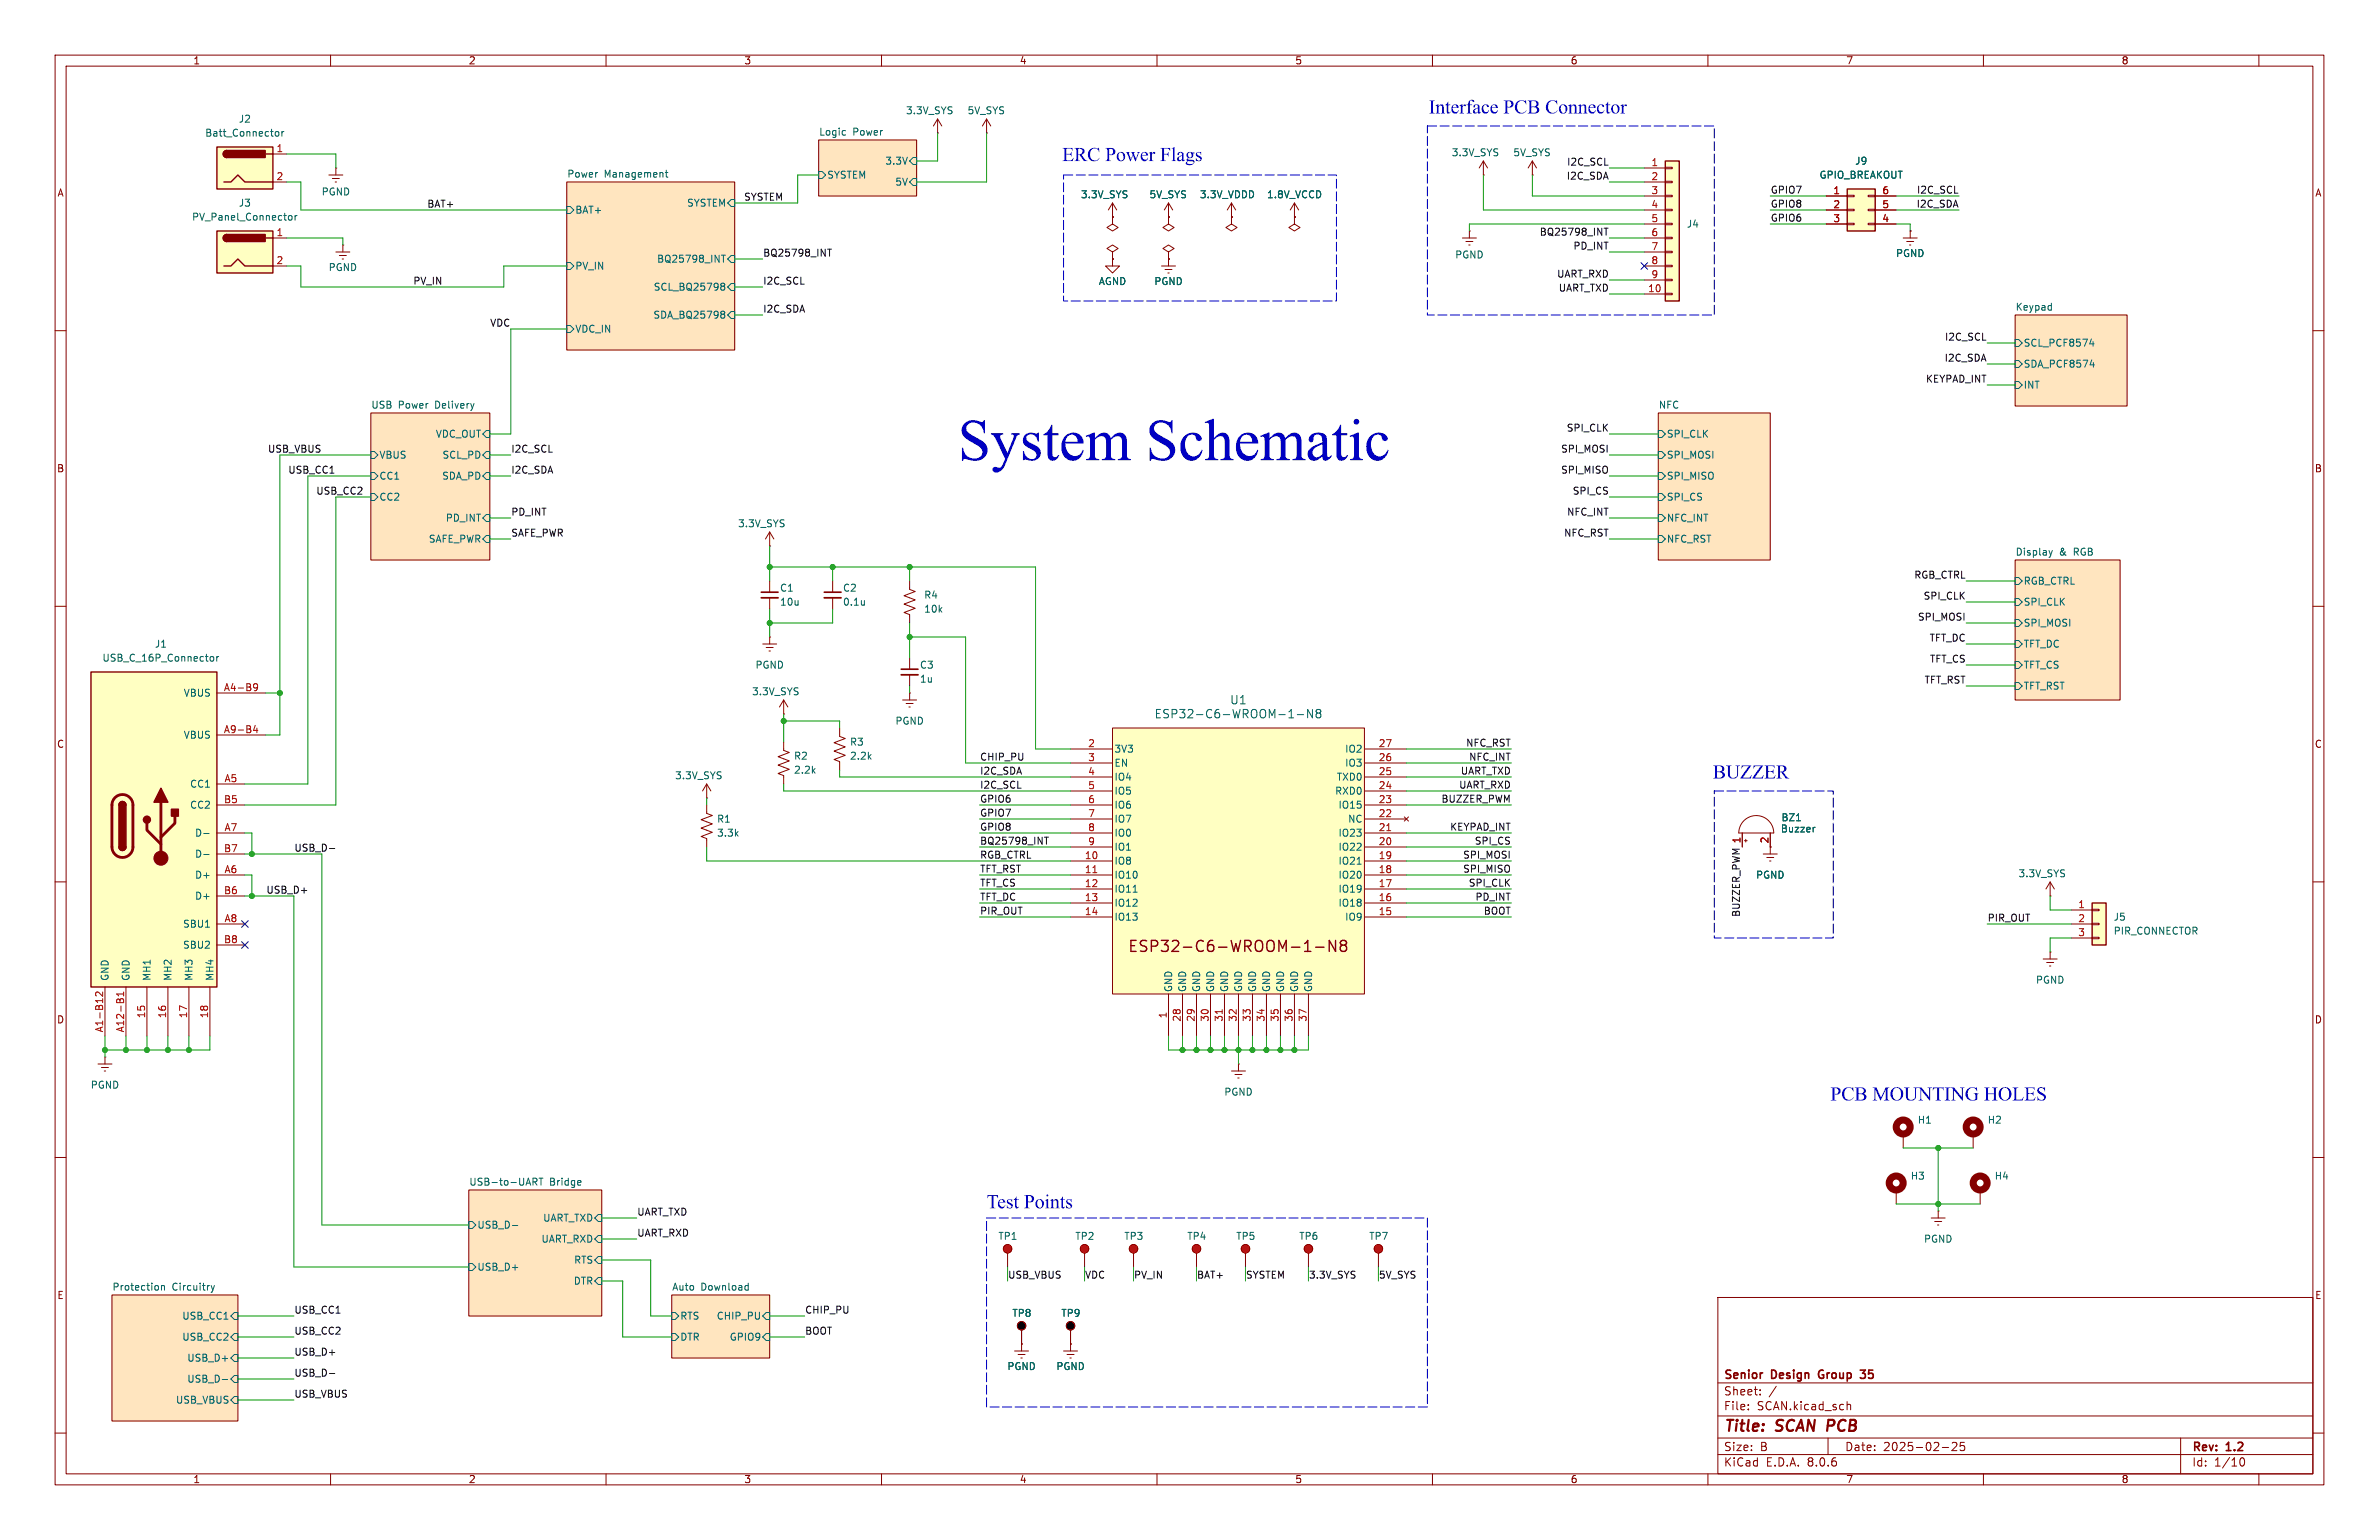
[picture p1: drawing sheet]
<svg xmlns="http://www.w3.org/2000/svg" width="432mm" height="279mm" viewBox="0 0 432 279" stroke-linecap="round" stroke-linejoin="round" font-family="sans-serif">
<defs><g id="words">
<text font-size="10.6" fill="#0000c2" x="173.9" y="86.3">SystemSchematic</text>
<g font-size="3.5" fill="#0000c2">
<text x="259.3" y="21">InterfacePCBConnector</text>
<text x="192.8" y="29.7">ERCPowerFlags</text>
<text x="310.9" y="141.7">BUZZER</text>
<text x="332.2" y="200.1">PCBMOUNTING HOLES</text>
<text x="179.1" y="219.6">TestPoints</text>
</g>
<g font-size="2.8" fill="#840000">
<text x="204.6" y="173.1">ESP32-C6-WROOM-1-N8</text>
<text x="312.8" y="260.3">Title:</text>
<text x="322.5" y="260.3">SCAN PCB</text>
</g>
<g font-size="2.1" fill="#006464">
<text x="209.5" y="130.5">ESP32-C6-WROOM-1-N8</text>
<text x="223.2" y="128">U1</text>
</g>
<g font-size="2.1" fill="#840000">
<text x="312.8" y="250.6">Senior</text>
<text x="321.6" y="250.6">Design</text>
<text x="330.8" y="250.6">Group</text>
<text x="339" y="250.6">35</text>
<text x="312.8" y="256.1">File:</text>
<text x="312.8" y="253.4">Sheet:</text>
<text x="318.9" y="256.1">SCAN.kicad_sch</text>
<text x="312.8" y="263.5">Size:</text>
<text x="319.5" y="263.5">B</text>
<text x="334.8" y="263.5">Date:</text>
<text x="341.8" y="263.5">2025-02-25</text>
<text x="397.8" y="263.7">Rev:</text>
<text x="404.2" y="263.7">1.2</text>
<text x="312.8" y="266.3">KiCad</text>
<text x="320.5" y="266.3">E.D.A.</text>
<text x="328.1" y="266.3">8.0.6</text>
<text x="397.8" y="266.3">Id:</text>
<text x="401.9" y="266.3">1/10</text>
</g>
<g font-size="1.8" fill="#840000">
<text x="35" y="11.9">1</text>
<text x="85" y="11.9">2</text>
<text x="135" y="11.9">3</text>
<text x="185" y="11.9">4</text>
<text x="235" y="11.9">5</text>
<text x="285" y="11.9">6</text>
<text x="335" y="11.9">7</text>
<text x="385" y="11.9">8</text>
<text x="10.3" y="35.9">A</text>
<text x="420.1" y="35.9">A</text>
<text x="10.3" y="85.9">B</text>
<text x="420.1" y="85.9">B</text>
<text x="10.3" y="135.9">C</text>
<text x="420.1" y="135.9">C</text>
<text x="10.3" y="185.9">D</text>
<text x="420.1" y="185.9">D</text>
<text x="10.3" y="235.9">E</text>
<text x="420.1" y="235.9">E</text>
<text x="35" y="269.3">1</text>
<text x="85" y="269.3">2</text>
<text x="135" y="269.3">3</text>
<text x="185" y="269.3">4</text>
<text x="235" y="269.3">5</text>
<text x="285" y="269.3">6</text>
<text x="335" y="269.3">7</text>
<text x="385" y="269.3">8</text>
</g>
<g font-size="1.8" fill="#006464">
<text x="43.3" y="22.5">J2</text>
<text x="164.3" y="20.9">3.3V_SYS</text>
<text x="175.5" y="20.9">5V_SYS</text>
<text x="37.2" y="25">Batt_Connector</text>
<text x="148.6" y="24.7">Logic</text>
<text x="154.8" y="24.7">Power</text>
<text x="263.4" y="28.5">3.3V_SYS</text>
<text x="274.6" y="28.5">5V_SYS</text>
<text x="58.3" y="35.7">PGND</text>
<text x="102.9" y="32.3">Power</text>
<text x="109.7" y="32.3">Management</text>
<text x="150.1" y="32.6">SYSTEM</text>
<text x="160.6" y="30.1">3.3V</text>
<text x="162.4" y="33.9">5V</text>
<text x="330.2" y="32.6">GPIO_BREAKOUT</text>
<text x="336.6" y="30.1">J9</text>
<text x="34.8" y="40.2">PV_Panel_Connector</text>
<text x="43.3" y="37.7">J3</text>
<text x="104.3" y="39">BAT+</text>
<text x="124.6" y="37.7">SYSTEM</text>
<text x="196.1" y="36.2">3.3V_SYS</text>
<text x="208.5" y="36.2">5V_SYS</text>
<text x="217.7" y="36.2">3.3V_VDDD</text>
<text x="229.9" y="36.2">1.8V_VCCD</text>
<text x="306.1" y="41.5">J4</text>
<text x="119.2" y="47.9">BQ25798_INT</text>
<text x="264" y="47.1">PGND</text>
<text x="344" y="46.8">PGND</text>
<text x="59.6" y="49.4">PGND</text>
<text x="104.3" y="49.1">PV_IN</text>
<text x="118.6" y="52.9">SCL_BQ25798</text>
<text x="199.3" y="51.9">AGND</text>
<text x="209.4" y="51.9">PGND</text>
<text x="118.5" y="58">SDA_BQ25798</text>
<text x="365.8" y="56.4">Keypad</text>
<text x="104.3" y="60.6">VDC_IN</text>
<text x="367.2" y="63.1">SCL_PCF8574</text>
<text x="367.2" y="66.9">SDA_PCF8574</text>
<text x="367.2" y="70.7">INT</text>
<text x="67.3" y="74.2">USB</text>
<text x="72.3" y="74.2">Power</text>
<text x="79.1" y="74.2">Delivery</text>
<text x="301" y="74.2">NFC</text>
<text x="68.8" y="83.4">VBUS</text>
<text x="79" y="79.6">VDC_OUT</text>
<text x="80.2" y="83.4">SCL_PD</text>
<text x="302.5" y="79.6">SPI_CLK</text>
<text x="302.5" y="83.4">SPI_MOSI</text>
<text x="68.8" y="87.2">CC1</text>
<text x="80.2" y="87.2">SDA_PD</text>
<text x="302.5" y="87.2">SPI_MISO</text>
<text x="68.8" y="91">CC2</text>
<text x="80.8" y="94.8">PD_INT</text>
<text x="133.9" y="95.9">3.3V_SYS</text>
<text x="302.5" y="91">SPI_CS</text>
<text x="302.5" y="94.8">NFC_INT</text>
<text x="77.7" y="98.7">SAFE_PWR</text>
<text x="302.5" y="98.7">NFC_RST</text>
<text x="365.8" y="100.9">Display</text>
<text x="373.8" y="100.9">&amp;</text>
<text x="376.5" y="100.9">RGB</text>
<text x="141.5" y="107.5">C1</text>
<text x="152.9" y="107.5">C2</text>
<text x="367.2" y="106.3">RGB_CTRL</text>
<text x="141.5" y="110.1">10u</text>
<text x="152.9" y="110.1">0.1u</text>
<text x="167.6" y="108.8">R4</text>
<text x="167.6" y="111.4">10k</text>
<text x="367.2" y="110.1">SPI_CLK</text>
<text x="367.2" y="113.9">SPI_MOSI</text>
<text x="28" y="117.7">J1</text>
<text x="367.2" y="117.7">TFT_DC</text>
<text x="18.5" y="120.2">USB_C_16P_Connector</text>
<text x="137" y="121.5">PGND</text>
<text x="166.9" y="121.5">C3</text>
<text x="166.9" y="124.1">1u</text>
<text x="367.2" y="121.5">TFT_CS</text>
<text x="367.2" y="125.3">TFT_RST</text>
<text x="33.3" y="126.6">VBUS</text>
<text x="136.4" y="126.3">3.3V_SYS</text>
<text x="162.4" y="131.7">PGND</text>
<text x="33.3" y="134.2">VBUS</text>
<text x="154.2" y="135.5">R3</text>
<text x="202.2" y="136.8">3V3</text>
<text x="244" y="136.8">IO2</text>
<text x="34.4" y="143.1">CC1</text>
<text x="122.4" y="141.6">3.3V_SYS</text>
<text x="144" y="138">R2</text>
<text x="144" y="140.6">2.2k</text>
<text x="154.2" y="138">2.2k</text>
<text x="202.2" y="139.3">EN</text>
<text x="202.2" y="141.8">IO4</text>
<text x="242.5" y="141.8">TXD0</text>
<text x="244" y="139.3">IO3</text>
<text x="34.4" y="146.9">CC2</text>
<text x="130.1" y="149.5">R1</text>
<text x="202.2" y="144.4">IO5</text>
<text x="202.2" y="146.9">IO6</text>
<text x="202.2" y="149.5">IO7</text>
<text x="242.2" y="144.4">RXD0</text>
<text x="242.8" y="146.9">IO15</text>
<text x="244.6" y="149.5">NC</text>
<text x="323.3" y="149.2">BZ1</text>
<text x="35.3" y="152">D-</text>
<text x="35.3" y="155.8">D-</text>
<text x="130.1" y="152">3.3k</text>
<text x="202.2" y="152">IO0</text>
<text x="202.2" y="154.5">IO1</text>
<text x="242.8" y="154.5">IO22</text>
<text x="242.8" y="152">IO23</text>
<text x="323.1" y="151.2">Buzzer</text>
<text x="35.3" y="159.6">D+</text>
<text x="202.2" y="157.1">IO8</text>
<text x="202.2" y="159.6">IO10</text>
<text x="242.8" y="159.6">IO20</text>
<text x="242.8" y="157.1">IO21</text>
<text x="318.6" y="159.6">PGND</text>
<text x="366.3" y="159.4">3.3V_SYS</text>
<text x="35.3" y="163.4">D+</text>
<text x="202.2" y="162.2">IO11</text>
<text x="202.2" y="164.7">IO12</text>
<text x="202.2" y="167.2">IO13</text>
<text x="242.8" y="164.7">IO18</text>
<text x="242.8" y="162.2">IO19</text>
<text x="244" y="167.2">IO9</text>
<text x="383.6" y="167.2">J5</text>
<text x="33.1" y="168.5">SBU1</text>
<text x="33.1" y="172.3">SBU2</text>
<text x="383.6" y="169.8">PIR_CONNECTOR</text>
<text x="19.9" y="178.1" transform="rotate(-90 19.9 178.1)">GND</text>
<text x="23.7" y="178.1" transform="rotate(-90 23.7 178.1)">GND</text>
<text x="27.5" y="178.1" transform="rotate(-90 27.5 178.1)">MH1</text>
<text x="31.3" y="178.1" transform="rotate(-90 31.3 178.1)">MH2</text>
<text x="35.2" y="178.1" transform="rotate(-90 35.2 178.1)">MH3</text>
<text x="39" y="178.1" transform="rotate(-90 39 178.1)">MH4</text>
<text x="369.4" y="178.7">PGND</text>
<text x="213" y="180.1" transform="rotate(-90 213 180.1)">GND</text>
<text x="215.5" y="180.1" transform="rotate(-90 215.5 180.1)">GND</text>
<text x="218" y="180.1" transform="rotate(-90 218 180.1)">GND</text>
<text x="220.6" y="180.1" transform="rotate(-90 220.6 180.1)">GND</text>
<text x="223.1" y="180.1" transform="rotate(-90 223.1 180.1)">GND</text>
<text x="225.7" y="180.1" transform="rotate(-90 225.7 180.1)">GND</text>
<text x="228.2" y="180.1" transform="rotate(-90 228.2 180.1)">GND</text>
<text x="230.7" y="180.1" transform="rotate(-90 230.7 180.1)">GND</text>
<text x="233.3" y="180.1" transform="rotate(-90 233.3 180.1)">GND</text>
<text x="235.8" y="180.1" transform="rotate(-90 235.8 180.1)">GND</text>
<text x="238.4" y="180.1" transform="rotate(-90 238.4 180.1)">GND</text>
<text x="16.4" y="197.7">PGND</text>
<text x="222.1" y="199">PGND</text>
<text x="348" y="204.1">H1</text>
<text x="360.7" y="204.1">H2</text>
<text x="85.1" y="215.2">USB-to-UART</text>
<text x="99.7" y="215.2">Bridge</text>
<text x="346.7" y="214.2">H3</text>
<text x="362" y="214.2">H4</text>
<text x="98.5" y="221.8">UART_TXD</text>
<text x="86.6" y="223.1">USB_D-</text>
<text x="98.2" y="225.7">UART_RXD</text>
<text x="181.1" y="225.1">TP1</text>
<text x="195.1" y="225.1">TP2</text>
<text x="204" y="225.1">TP3</text>
<text x="215.4" y="225.1">TP4</text>
<text x="224.3" y="225.1">TP5</text>
<text x="235.7" y="225.1">TP6</text>
<text x="248.4" y="225.1">TP7</text>
<text x="349.1" y="225.7">PGND</text>
<text x="86.6" y="230.7">USB_D+</text>
<text x="104" y="233.3">DTR</text>
<text x="104.1" y="229.5">RTS</text>
<text x="20.3" y="234.2">Protection</text>
<text x="31.2" y="234.2">Circuitry</text>
<text x="33" y="239.6">USB_CC1</text>
<text x="121.9" y="234.2">Auto</text>
<text x="123.4" y="239.6">RTS</text>
<text x="127.2" y="234.2">Download</text>
<text x="130" y="239.6">CHIP_PU</text>
<text x="183.7" y="239.1">TP8</text>
<text x="192.5" y="239.1">TP9</text>
<text x="33" y="243.4">USB_CC2</text>
<text x="123.4" y="243.4">DTR</text>
<text x="132.4" y="243.4">GPIO9</text>
<text x="33.9" y="247.2">USB_D+</text>
<text x="33.9" y="251.1">USB_D-</text>
<text x="182.7" y="248.8">PGND</text>
<text x="191.6" y="248.8">PGND</text>
<text x="31.8" y="254.9">USB_VBUS</text>
</g>
<g font-size="1.8" fill="#a90000">
<text x="50.1" y="27.7">1</text>
<text x="50.1" y="32.8">2</text>
<text x="299.6" y="30.2">1</text>
<text x="299.6" y="32.8">2</text>
<text x="299.6" y="35.3">3</text>
<text x="332.7" y="35.3">1</text>
<text x="341.6" y="35.3">6</text>
<text x="299.6" y="37.8">4</text>
<text x="299.6" y="40.4">5</text>
<text x="332.7" y="37.8">2</text>
<text x="332.7" y="40.4">3</text>
<text x="341.6" y="40.4">4</text>
<text x="341.6" y="37.8">5</text>
<text x="50.1" y="42.9">1</text>
<text x="299.6" y="42.9">6</text>
<text x="299.6" y="45.5">7</text>
<text x="50.1" y="48">2</text>
<text x="299" y="53.1">10</text>
<text x="299.6" y="48">8</text>
<text x="299.6" y="50.5">9</text>
<text x="40.5" y="125.5">A4-B9</text>
<text x="40.5" y="133.1">A9-B4</text>
<text x="197.4" y="135.6">2</text>
<text x="250.1" y="135.6">27</text>
<text x="40.7" y="142">A5</text>
<text x="197.4" y="138.2">3</text>
<text x="197.4" y="140.7">4</text>
<text x="197.4" y="143.3">5</text>
<text x="250.1" y="143.3">24</text>
<text x="250.1" y="140.7">25</text>
<text x="250.1" y="138.2">26</text>
<text x="40.6" y="145.8">B5</text>
<text x="197.4" y="145.8">6</text>
<text x="197.4" y="148.3">7</text>
<text x="250.1" y="148.3">22</text>
<text x="250.1" y="145.8">23</text>
<text x="40.6" y="154.7">B7</text>
<text x="40.7" y="150.9">A7</text>
<text x="196.8" y="156">10</text>
<text x="197.4" y="150.9">8</text>
<text x="197.4" y="153.4">9</text>
<text x="250.1" y="156">19</text>
<text x="250.1" y="153.4">20</text>
<text x="250.1" y="150.9">21</text>
<text x="316" y="153.1" transform="rotate(-90 316 153.1)">1</text>
<text x="321.1" y="153.1" transform="rotate(-90 321.1 153.1)">2</text>
<text x="40.7" y="158.5">A6</text>
<text x="196.8" y="158.5">11</text>
<text x="196.8" y="161">12</text>
<text x="250.1" y="161">17</text>
<text x="250.1" y="158.5">18</text>
<text x="40.6" y="162.3">B6</text>
<text x="40.7" y="167.4">A8</text>
<text x="196.8" y="163.6">13</text>
<text x="196.8" y="166.1">14</text>
<text x="250.1" y="166.1">15</text>
<text x="250.1" y="163.6">16</text>
<text x="377.1" y="164.8">1</text>
<text x="377.1" y="167.4">2</text>
<text x="40.6" y="171.2">B8</text>
<text x="377.1" y="169.9">3</text>
<text x="26.4" y="184.8" transform="rotate(-90 26.4 184.8)">15</text>
<text x="30.2" y="184.8" transform="rotate(-90 30.2 184.8)">16</text>
<text x="34" y="184.8" transform="rotate(-90 34 184.8)">17</text>
<text x="37.8" y="184.8" transform="rotate(-90 37.8 184.8)">18</text>
<text x="211.8" y="184.9" transform="rotate(-90 211.8 184.9)">1</text>
<text x="214.4" y="185.5" transform="rotate(-90 214.4 185.5)">28</text>
<text x="216.9" y="185.5" transform="rotate(-90 216.9 185.5)">29</text>
<text x="219.5" y="185.5" transform="rotate(-90 219.5 185.5)">30</text>
<text x="222" y="185.5" transform="rotate(-90 222 185.5)">31</text>
<text x="224.5" y="185.5" transform="rotate(-90 224.5 185.5)">32</text>
<text x="227.1" y="185.5" transform="rotate(-90 227.1 185.5)">33</text>
<text x="229.6" y="185.5" transform="rotate(-90 229.6 185.5)">34</text>
<text x="232.2" y="185.5" transform="rotate(-90 232.2 185.5)">35</text>
<text x="234.7" y="185.5" transform="rotate(-90 234.7 185.5)">36</text>
<text x="237.2" y="185.5" transform="rotate(-90 237.2 185.5)">37</text>
<text x="18.8" y="187.4" transform="rotate(-90 18.8 187.4)">A1-B12</text>
<text x="22.6" y="187.4" transform="rotate(-90 22.6 187.4)">A12-B1</text>
</g>
<g font-size="1.8" fill="#0f0f0f">
<text x="284.3" y="32.7">I2C_SDA</text>
<text x="284.3" y="30.1">I2C_SCL</text>
<text x="321.3" y="35.2">GPIO7</text>
<text x="347.8" y="35.2">I2C_SCL</text>
<text x="77.5" y="37.8">BAT+</text>
<text x="135" y="36.5">SYSTEM</text>
<text x="321.3" y="40.3">GPIO6</text>
<text x="321.3" y="37.8">GPIO8</text>
<text x="347.8" y="37.8">I2C_SDA</text>
<text x="138.4" y="46.6">BQ25798_INT</text>
<text x="279.4" y="42.8">BQ25798_INT</text>
<text x="285.5" y="45.4">PD_INT</text>
<text x="74.9" y="51.7">PV_IN</text>
<text x="138.4" y="51.7">I2C_SCL</text>
<text x="282.5" y="50.5">UART_RXD</text>
<text x="282.8" y="53">UART_TXD</text>
<text x="88.9" y="59.3">VDC</text>
<text x="138.4" y="56.8">I2C_SDA</text>
<text x="352.9" y="65.7">I2C_SDA</text>
<text x="352.9" y="61.9">I2C_SCL</text>
<text x="349.5" y="69.5">KEYPAD_INT</text>
<text x="48.5" y="82.2">USB_VBUS</text>
<text x="92.7" y="82.2">I2C_SCL</text>
<text x="283.2" y="82.2">SPI_MOSI</text>
<text x="284.3" y="78.4">SPI_CLK</text>
<text x="52.2" y="86">USB_CC1</text>
<text x="57.3" y="89.8">USB_CC2</text>
<text x="92.7" y="86">I2C_SDA</text>
<text x="283.2" y="86">SPI_MISO</text>
<text x="285.4" y="89.8">SPI_CS</text>
<text x="92.7" y="93.6">PD_INT</text>
<text x="284.3" y="93.6">NFC_INT</text>
<text x="92.7" y="97.4">SAFE_PWR</text>
<text x="283.8" y="97.4">NFC_RST</text>
<text x="347.4" y="105.1">RGB_CTRL</text>
<text x="348" y="112.7">SPI_MOSI</text>
<text x="349" y="108.9">SPI_CLK</text>
<text x="350.1" y="116.5">TFT_DC</text>
<text x="349.2" y="124.1">TFT_RST</text>
<text x="350.2" y="120.3">TFT_CS</text>
<text x="266" y="135.5">NFC_RST</text>
<text x="177.8" y="138.1">CHIP_PU</text>
<text x="177.8" y="140.6">I2C_SDA</text>
<text x="177.8" y="143.2">I2C_SCL</text>
<text x="264.7" y="143.2">UART_RXD</text>
<text x="265" y="140.6">UART_TXD</text>
<text x="266.6" y="138.1">NFC_INT</text>
<text x="177.8" y="148.2">GPIO7</text>
<text x="177.8" y="145.7">GPIO6</text>
<text x="261.5" y="145.7">BUZZER_PWM</text>
<text x="53.3" y="154.6">USB_D-</text>
<text x="177.8" y="150.8">GPIO8</text>
<text x="177.8" y="155.9">RGB_CTRL</text>
<text x="177.8" y="153.3">BQ25798_INT</text>
<text x="263.1" y="150.8">KEYPAD_INT</text>
<text x="265.5" y="155.9">SPI_MOSI</text>
<text x="267.6" y="153.3">SPI_CS</text>
<text x="177.8" y="160.9">TFT_CS</text>
<text x="177.8" y="158.4">TFT_RST</text>
<text x="265.5" y="158.4">SPI_MISO</text>
<text x="266.5" y="160.9">SPI_CLK</text>
<text x="48.3" y="162.2">USB_D+</text>
<text x="177.8" y="163.5">TFT_DC</text>
<text x="177.8" y="166">PIR_OUT</text>
<text x="267.7" y="163.5">PD_INT</text>
<text x="269.2" y="166">BOOT</text>
<text x="315.9" y="166.5" transform="rotate(-90 315.9 166.5)">BUZZER_PWM 1</text>
<text x="360.7" y="167.3">PIR_OUT</text>
<text x="115.6" y="220.6">UART_TXD</text>
<text x="115.6" y="224.4">UART_RXD</text>
<text x="182.9" y="232.1">USB_VBUS</text>
<text x="196.8" y="232.1">VDC</text>
<text x="205.7" y="232.1">PV_IN</text>
<text x="217.2" y="232.1">BAT+</text>
<text x="226.1" y="232.1">SYSTEM</text>
<text x="237.5" y="232.1">3.3V_SYS</text>
<text x="250.2" y="232.1">5V_SYS</text>
<text x="53.3" y="238.4">USB_CC1</text>
<text x="146" y="238.4">CHIP_PU</text>
<text x="53.3" y="242.2">USB_CC2</text>
<text x="146" y="242.2">BOOT</text>
<text x="53.3" y="246">USB_D+</text>
<text x="53.3" y="249.8">USB_D-</text>
<text x="53.3" y="253.7">USB_VBUS</text>
</g>
</g></defs>
<g fill="none" stroke="#840000" stroke-width=".18">
<path d="M10 10h411.8v259.4h-411.8zM12 12h407.8v255.4h-407.8zM60 10v2M110 10v2M160 10v2M210 10v2M260 10v2M310 10v2M360 10v2M410 10v2M102.9 33h30.4v30.5h-30.4zM148.6 25.4h17.8v10.2h-17.8z"/>
<path d="M201.9 39.4v1.2l1 .7-1 .6-1-.6 1-.7M201.9 39.4h.1M223.5 39.4v1.2l1 .7-1 .6-1-.6 1-.7M223.5 39.4h.1M223.5 36.8l-.7 1.3M223.5 36.8v2.6M223.5 36.8l.8 1.3M234.9 39.4v1.2l1.1 .7-1.1 .6-1-.6 1-.7M234.9 39.4h.1M234.9 36.8l-.7 1.3M234.9 36.8v2.6M234.9 36.8l.8 1.3"/>
<path d="M10 60h2M365.8 57.2h20.3v16.5h-20.3zM419.8 60h2M67.3 74.9h21.6v26.7h-21.6zM301 74.9h20.3v26.7h-20.3zM10 110h2M138.4 116.8h2.6M139.1 117.5h1.2M139.6 118.1h.2M139.7 115.6h.1M139.7 105.4v2M139.7 108.5v2"/>
<path d="M139.7 115.6v1.2M151.1 105.4v2M151.1 108.5v2M365.8 101.6h19v25.4h-19zM419.8 110h2M163.8 127h2.6M164.5 127.6h1.2M165 128.3h.2M165.1 125.7h.1M165.1 125.7v1.3M10 160h2M419.8 160h2"/>
<path d="M10 210h2M85.1 215.9h24.1v22.9h-24.1zM345.4 205.7v2.6M358.1 205.7v2.6M359.4 215.9v2.5M419.8 210h2M20.3 235h22.9v22.8h-22.9zM121.9 235h17.8v11.4h-17.8zM311.8 235.4h108v32h-108zM10 260h2M311.8 256.9h108M311.8 250.9h108"/>
<path d="M317.3 255.6v.2M317.3 254.9v.1M319.5 252.9v.2M319.5 252.2v.1M322.4 251.5l-1.3 1.9M335.3 254.3v1.5M335.3 254.9l.2-.1 .3 .1 .1 .9M419.8 260h2M60 267.4v2M110 267.4v2M160 267.4v2M210 267.4v2"/>
<path d="M260 267.4v2M310 267.4v2M311.8 263.9h108M311.8 260.9h108M331.8 260.9v3M352.5 262.6h1.2M354.3 261.8l.6-.1 .2 .1 .1 .3-.9 1.1h.9M356.5 261.7h-.7v.7l.2-.1h.5l.1 .2-.1 .5-.2 .2-.5-.2M360 267.4v2M395.8 260.9v6.5M406.5 265.1l.2-.5 .2-.1a.8 .8 0 0 1 .5 .7 .8 .8 0 0 1-.5 .8l-.2-.2-.2-.4M410 267.4v2"/>
</g>
<path d="M138.2 107.4h3M149.6 107.4h3.1M330.2 248.8l-.1 .4 .1 .7M337.6 248.6h1l-.5 .5 .3 .1M337.7 250h.7" fill="none" stroke="#840000" stroke-width=".3"/>
<g fill="#ffe5bf" stroke="#ffe5bf" stroke-width=".18">
<path d="M67.3 74.9h21.6v26.7h-21.6z"/>
<path d="M365.8 101.6h19v25.4h-19z"/>
<path d="M365.8 57.2h20.3v16.5h-20.3z"/>
<path d="M85.1 215.9h24.1v22.9h-24.1z"/>
<path d="M148.6 25.4h17.8v10.2h-17.8z"/>
<path d="M102.9 33h30.4v30.5h-30.4z"/>
<path d="M20.3 235h22.9v22.8h-22.9z"/>
<path d="M121.9 235h17.8v11.4h-17.8z"/>
<path d="M301 74.9h20.3v26.7h-20.3z"/>
</g>
<g fill="none" stroke="#006464" stroke-width=".18">
<path d="M102.9 37.5h.6l.6 .6-.6 .6h-.6zM120.7 31.3h.5M120.9 30.9v1.1l.3 .1M132.7 36.2h.6v1.3h-.6l-.6-.7zM148.6 31.1h.6l.7 .7-.7 .6h-.6zM153.3 23.7h.2M153.5 24.5h-.2M165.7 28.6h.7v1.2h-.7l-.6-.6zM165.7 32.4h.7v1.3h-.7l-.6-.7zM102.9 59.1h.6l.6 .6-.6 .6h-.6zM102.9 47.6h.6l.6 .7-.6 .6h-.6zM130.9 46.3h.8"/>
<path d="M130.9 51.9h.2M130.9 51.4h.4l.2 .1v.2l-.2 .2M131.1 56.5h.2l.2 .2-.2 .3M131.1 51.9h.2M131.1 51.9l-.2 .1M131.1 57h.2M131.3 46.3v1.3M131.3 51.9l.2 .3v.3l-.2 .1h-.4M131.3 57l.2 .2v.3l-.1 .2h-.3M132.7 46.4h.6v1.2h-.6l-.6-.6zM132.7 51.4h.6v1.3h-.6l-.6-.6zM132.7 56.5h.6v1.3h-.6l-.6-.6z"/>
<path d="M372.2 55.4l.1 .1M372.3 55v1.3M372.3 56.2l-.1 .1M87.6 78.7l.7-.6h.6v1.3h-.6zM301 78.1h.6l.7 .6-.7 .7h-.6zM365.8 65.4h.6l.6 .6-.6 .7h-.6zM365.8 61.6h.6l.6 .6-.6 .7h-.6zM365.8 69.2h.6l.6 .7-.6 .6h-.6zM379.3 62.4h.8M379.4 66.2h.7M379.9 62v.8M380 65.8v.8"/>
<path d="M67.3 85.7h.6l.7 .7-.7 .6h-.6zM67.3 89.5h.6l.7 .7-.7 .6h-.6zM67.3 81.9h.6l.7 .7-.7 .6h-.6zM87.6 86.4l.7-.7h.6v1.3h-.6zM87.6 97.8l.7-.6h.6v1.2h-.6zM88.3 93.3h.6v1.3h-.6l-.7-.6zM88.3 81.9h.6v1.3h-.6l-.7-.6zM301 81.9h.6l.7 .7-.7 .6h-.6zM301 85.7h.6l.7 .7-.7 .6h-.6zM301 89.5h.6l.7 .7-.7 .6h-.6zM301 93.3h.6l.7 .7-.7 .6h-.6zM301 97.2h.6l.7 .6-.7 .6h-.6z"/>
<path d="M371.9 99.9l.3 .8M372.5 99.9l-.3 .8M156.9 109v.8M156.9 109.7h-.1M365.8 104.8h.6l.6 .6-.6 .6h-.6zM365.8 108.6h.6l.6 .6-.6 .7h-.6zM365.8 116.2h.6l.6 .6-.6 .7h-.6zM365.8 112.4h.6l.6 .6-.6 .7h-.6zM372.2 100.7l-.1 .3M365.8 120h.6l.6 .7-.6 .6h-.6zM365.8 123.8h.6l.6 .7-.6 .6h-.6zM96.7 213.8h.5l.3 .2-.2 .4h-.6"/>
<path d="M97 214.4l.5 .6M97.8 213.8h.8M98.2 213.8v1.2M105.4 214.2v.3l-.6 .1M29.3 233.2v.9M29.3 233.3l.2-.1 .3 .1 .1 .8M38.3 233.2l.3 .9M38.6 234.1l-.3 .4M38.9 233.2l-.3 .9M42.5 238.1h.7v1.3h-.7l-.6-.6zM85.1 229.2h.6l.7 .7-.7 .6h-.6zM85.1 221.6h.6l.7 .7-.7 .6h-.6z"/>
<path d="M93 222.3h1M107.9 221l.7-.7h.6v1.3h-.6zM107.9 232.4l.7-.6h.6v1.2h-.6zM108.6 224.2h.6v1.2h-.6l-.7-.6zM108.6 228h.6v1.2h-.6l-.7-.6zM121.9 238.1h.7l.6 .7-.6 .6h-.7zM135.4 233.2l.4 .1M135.8 232.8v1.3M135.8 234l-.4 .1M139.1 238.1h.6v1.3h-.6l-.7-.6zM40.3 250.3h1M42.5 241.9h.7v1.3h-.7l-.6-.6z"/>
<path d="M42.5 245.7h.7v1.3h-.7l-.6-.6zM42.5 249.6h.7v1.2h-.7l-.6-.6zM42.5 253.4h.7v1.2h-.7l-.6-.6zM121.9 241.9h.7l.6 .7-.6 .6h-.7zM139.1 241.9h.6v1.3h-.6l-.7-.6z"/>
</g>
<g fill="none" stroke="#840000" stroke-width="1.3">
<circle cx="345.4" cy="204.5" r="1.27"/>
<circle cx="358.1" cy="204.5" r="1.27"/>
<circle cx="359.4" cy="214.6" r="1.27"/>
</g>
<path d="M138.2 108.5h3M149.6 108.5h3.1" fill="none" stroke="#840000" stroke-width=".33"/>
<path d="M16.5 121.9h22.9v57.2h-22.9z" fill="#ffffc2"/>
<path d="M16.5 121.9h22.9v57.2h-22.9zM21.6 153.7a.64 .64 0 0 0 .6 .6 .64 .64 0 0 0 .7-.6M21.6 146.1a.64 .64 0 0 1 .6-.7 .64 .64 0 0 1 .7 .7" fill="none" stroke="#840000" stroke-width=".25"/>
<path d="M20.9 144.7a1.9 1.9 0 0 1 2-.4 1.9 1.9 0 0 1 1.2 1.8v7.6a1.91 1.91 0 0 1-1.9 1.9 1.91 1.91 0 0 1-1.9-1.9v-7.8l.2-.6zM26.7 149.4v1.2l2.5 2.6M29.2 145.5v10.2M31.7 148.1v1.3l-2.5 2.5" fill="none" stroke="#840000" stroke-width=".51"/>
<g fill="#840000" stroke="#840000" stroke-width=".25">
<path d="M21.6 153.7h1.3a.64 .64 0 0 1-.7 .6 .64 .64 0 0 1-.6-.6z"/>
<path d="M21.6 146.1h1.3v7.6h-1.3z"/>
<path d="M21.8 145.6a.64 .64 0 0 1 .7-.1 .64 .64 0 0 1 .4 .6h-1.3z"/>
<path d="M29.2 143l1.3 2.5h-2.6z"/>
<path d="M31.1 146.8h1.3v1.3h-1.3z"/>
<circle cx="26.7" cy="148.7" r=".63"/>
</g>
<circle cx="29.2" cy="155.7" r="1.27" fill="#840000" stroke="#840000" stroke-width=".18"/>
<g fill="none" stroke="#840000" stroke-width=".18">
<path d="M39.4 125.7h8.9M39.4 133.4h8.9M39.4 142.2h5M39.4 158.8h5M39.4 151.1h5M39.4 146.1h5M39.4 154.9h5M19 179.1v8.9M22.9 179.1v8.9M26.7 179.1v8.9M30.5 179.1v8.9M34.3 179.1v8.9"/>
<path d="M38.1 179.1v8.9M39.4 167.6h5M39.4 162.6h5M39.4 171.5h5"/>
</g>
<path d="M46.3 131.6l-.3 .9h.8M46.6 132.1v.8M46.7 124.6l-.2 .2h-.2l-.3-.2v-.3l.3-.3 .3 .1 .1 .2a.84 .84 0 0 1-.3 1h-.3M18.6 180v.8l-.9-.8-.3 .2 .1 .5M22.4 180v.7M21.9 181.2h.4M22.4 180.3h-1.2l.3 .4" fill="none" stroke="#a90000" stroke-width=".18"/>
<path d="M38.3 119.2l.3-.1 .2 .3-.1 .4-.1 .2-.3-.1M39.3 119.1v.9M39.7 119.1l-.4 .3M37 151.2h1M37 155h1" fill="none" stroke="#006464" stroke-width=".18"/>
<path d="M379.7 163.8h2.6v7.7h-2.6z" fill="#ffffc2"/>
<path d="M375.9 165.1h3.8M375.9 167.6h3.8M375.9 170.2h3.8M379.7 170.1h1.3v.2h-1.3zM379.7 167.5h1.3v.3h-1.3zM379.7 165h1.3v.2h-1.3zM351.8 219.7h.1M351.8 219.7v1.3M350.5 221h2.6M351.2 221.6h1.2M351.7 222.3h.2" fill="none" stroke="#840000" stroke-width=".18"/>
<path d="M379.7 163.8h2.6v7.7h-2.6z" fill="none" stroke="#840000" stroke-width=".25"/>
<path d="M335.3 34.3h5.1v7.6h-5.1z" fill="#ffffc2"/>
<path d="M331.5 35.6h3.8M331.5 38.1h3.8M335.3 38h1.2v.2h-1.2zM335.3 35.4h1.2v.3h-1.2zM339.1 38h1.3v.2h-1.3zM339.1 35.4h1.3v.3h-1.3zM340.4 35.6h3.8M340.4 38.1h3.8M331.5 40.6h3.8M335.3 40.5h1.2v.3h-1.2zM339.1 40.5h1.3v.3h-1.3zM340.4 40.6h3.8" fill="none" stroke="#840000" stroke-width=".18"/>
<path d="M335.3 34.3h5.1v7.6h-5.1z" fill="none" stroke="#840000" stroke-width=".25"/>
<path d="M201.9 132.1h45.7v48.2h-45.7z" fill="#ffffc2"/>
<g fill="none" stroke="#840000" stroke-width=".18">
<path d="M59.7 31.8h2.5M60.3 32.4h1.3M60.8 33h.3M61 30.5h.1M61 30.5v1.3M170.2 24.1h.1M170.2 21.6l-.8 1.3M170.2 21.6v2.5M170.2 21.6l.7 1.3M179.1 24.1h.1M179.1 21.6l-.8 1.3M179.1 21.6v2.5"/>
<path d="M179.1 21.6l.7 1.3M212.1 39.4h.1M212.1 39.4v1.2l1 .7-1 .6-1-.6 1-.7M212.1 36.8v2.6M212.1 36.8l-.8 1.3M212.1 36.8l.8 1.3M269.2 31.8h.1M269.2 29.2l-.7 1.3M269.2 29.2v2.6M269.2 29.2l.8 1.3M278.1 31.8h.1M278.1 29.2l-.7 1.3"/>
<path d="M278.1 29.2v2.6M278.1 29.2l.8 1.3M210.8 48.3h2.6M211.5 48.9h1.2M212 49.5h.2M212.1 47h.1M212.1 45.7l1-.6-1-.6-1 .6 1 .6v1.3M212.1 47v1.3M345.4 43.2h2.6M346.1 43.8h1.2M346.6 44.5h.2M346.7 41.9h.1"/>
<path d="M346.7 41.9v1.3M194.3 135.9h7.6M194.3 138.4h7.6M201.9 132.1h45.7v48.2h-45.7zM247.6 135.9h7.7M247.6 138.4h7.7M128.3 146.1v1.5l1 .4-2 .7 2 .8-2 .7 2 .8-2 .8 1 .3v1.6M128.3 144.8h.1M128.3 142.2v2.6M128.3 142.2l-.8 1.3M128.3 142.2l.7 1.3M194.3 156.2h7.6"/>
<path d="M194.3 158.8h7.6M194.3 153.7h7.6M194.3 151.1h7.6M194.3 148.6h7.6M194.3 146.1h7.6M194.3 143.5h7.6M194.3 141h7.6M247.6 156.2h7.7M247.6 158.8h7.7M247.6 153.7h7.7M247.6 151.1h7.7M247.6 148.6h7.7"/>
<path d="M247.6 146.1h7.7M247.6 143.5h7.7M247.6 141h7.7M254.9 148.2l.8 .8M255.7 148.2l-.8 .8M316.2 151.1v2.6M316.5 148.9a3.2 3.2 0 0 1 3.5-.7 3.2 3.2 0 0 1 1.9 2.9h-6.3a3.2 3.2 0 0 1 .9-2.2zM316.6 152.5h.5M316.9 152.3v.5M320 154.9h2.6M320.7 155.6h1.2M321.2 156.2h.2"/>
<path d="M321.3 151.1v3.8M194.3 161.3h7.6M194.3 163.8h7.6M194.3 166.4h7.6M247.6 161.3h7.7M247.6 163.8h7.7M247.6 166.4h7.7M212.1 180.3v7.7M214.6 180.3v7.7M217.2 180.3v7.7M219.7 180.3v7.7M222.2 180.3v7.7"/>
<path d="M223.5 194.3h2.6M224.2 194.9h1.2M224.7 195.6h.2M224.8 193h.1M224.8 180.3v7.7M224.8 193v1.3M227.3 180.3v7.7M229.9 180.3v7.7M232.4 180.3v7.7M234.9 180.3v7.7M237.5 180.3v7.7M344.2 215.9v2.5"/>
<path d="M182.9 227.3v2.6M196.8 227.3v2.6M205.7 227.3v2.6M217.2 227.3v2.6M226.1 227.3v2.6M237.5 227.3v2.6M250.2 227.3v2.6M184.1 245.1h2.6M184.8 245.7h1.3M185.3 246.4h.2M185.4 243.8h.1M185.4 241.3v3.8"/>
<path d="M193 245.1h2.6M193.7 245.7h1.2M194.2 246.4h.2M194.3 243.8h.1M194.3 241.3v3.8"/>
<circle cx="182.9" cy="226.6" r=".76"/>
<circle cx="196.8" cy="226.6" r=".76"/>
<circle cx="205.7" cy="226.6" r=".76"/>
<circle cx="217.2" cy="226.6" r=".76"/>
<circle cx="226.1" cy="226.6" r=".76"/>
<circle cx="237.5" cy="226.6" r=".76"/>
<circle cx="250.2" cy="226.6" r=".76"/>
<circle cx="185.4" cy="240.5" r=".76"/>
<circle cx="194.3" cy="240.5" r=".76"/>
</g>
<path d="M236.8 172.6h1.1M238.8 171.9h1.5M242.4 170.6v2l-1.1-2v2M243.6 171.5l-.3 .4 .1 .5 .2 .2h.4l.4-.4v-.3l-.4-.4M243.6 171.5l-.1-.1a.41 .41 0 0 1-.2-.5 .41 .41 0 0 1 .3-.3l.6 .1a.41 .41 0 0 1 .2 .5 .41 .41 0 0 1-.4 .3M243.6 171.5h.4" fill="none" stroke="#840000" stroke-width=".25"/>
<path d="M198.4 158.3h.7M251.7 150.7h.7M221.8 183.2v.7" fill="none" stroke="#a90000" stroke-width=".18"/>
<path d="M233.9 130.2h.9M235.5 129.7h1.1M238.2 128.7v1.5l-.9-1.5v1.5M239.2 129.4l-.3 .3v.4l.3 .1h.4l.1-.3v-.4l-.3-.1M239.2 129.4l-.3-.3 .3-.4h.2l.3 .3-.3 .4M239.2 129.4h.2M246.3 156.8h.8M326.1 148.9h.7M329.5 150.1l-.3 .1M205.7 161.9h.7" fill="none" stroke="#006464" stroke-width=".18"/>
<g fill="#f00" stroke="#f00" stroke-width=".18">
<circle cx="182.9" cy="226.6" r=".76"/>
<circle cx="226.1" cy="226.6" r=".76"/>
<circle cx="250.2" cy="226.6" r=".76"/>
<circle cx="217.2" cy="226.6" r=".76"/>
<circle cx="237.5" cy="226.6" r=".76"/>
<circle cx="196.8" cy="226.6" r=".76"/>
<circle cx="205.7" cy="226.6" r=".76"/>
</g>
<g fill="#000" stroke="#000" stroke-width=".18">
<circle cx="185.4" cy="240.5" r=".76"/>
<circle cx="194.3" cy="240.5" r=".76"/>
</g>
<circle cx="344.2" cy="214.6" r="1.27" fill="none" stroke="#840000" stroke-width="1.3"/>
<path d="M302.3 29.2h2.5v25.4h-2.5z" fill="#ffffc2"/>
<g fill="none" stroke="#840000" stroke-width=".18">
<path d="M201.9 39.4h.1M201.9 36.8l-.7 1.3M201.9 36.8v2.6M201.9 36.8l.8 1.3M298.4 30.5h3.9M298.4 33h3.9M298.4 35.6h3.9M298.4 38.1h3.9M302.3 38h1.2v.2h-1.2zM302.3 35.4h1.2v.3h-1.2zM302.3 32.9h1.2v.2h-1.2zM302.3 30.4h1.2v.2h-1.2z"/>
<path d="M298.4 53.3h3.9M298.4 40.6h3.9M298.4 43.2h3.9M298.4 45.7h3.9M298.4 48.3h3.9M298.4 50.8h3.9M302.3 53.2h1.2v.3h-1.2zM302.3 50.7h1.2v.2h-1.2zM302.3 48.1h1.2v.3h-1.2zM302.3 45.6h1.2v.2h-1.2zM302.3 43.1h1.2v.2h-1.2zM302.3 40.5h1.2v.3h-1.2z"/>
<path d="M139.7 99.1h.1M139.7 96.5l-.8 1.3M139.7 96.5v2.6M139.7 96.5l.8 1.3M142.2 134.6v1.5l1.1 .4-2.1 .8 2.1 .7-2.1 .8 2.1 .8-2.1 .7 1 .4v1.5M142.2 129.5h.1M142.2 127v2.5M142.2 127l-.7 1.3M142.2 127l.8 1.3M152.4 132.1v1.5l1 .4-2 .7 2 .8-2 .8 2 .7-2 .8 1 .4v1.5"/>
</g>
<path d="M302.3 29.2h2.5v25.4h-2.5z" fill="none" stroke="#840000" stroke-width=".25"/>
<path d="M39.4 41.9h10.1v7.6h-10.1z" fill="#ffffc2"/>
<path d="M39.4 41.9h10.1v7.6h-10.1zM40.6 48.3h1.3l1.3-1.3 1.2 1.3h5.1M41.1 42.5a.64 .64 0 0 0-.6 .7 .64 .64 0 0 0 .6 .6M48.3 43.2h1.2" fill="none" stroke="#840000" stroke-width=".25"/>
<g fill="#840000" stroke="#840000" stroke-width=".25">
<path d="M40.7 42.7l.4-.2v1.3a.63 .63 0 0 1-.5-.4 .63 .63 0 0 1 .1-.7z"/>
<path d="M41.1 42.5h7v1.3h-7z"/>
</g>
<path d="M49.5 43.2h2.6M49.5 48.3h2.6M265.4 43.2h2.6M266.1 43.8h1.2M266.6 44.5h.2M266.7 41.9h.1M266.7 41.9v1.3" fill="none" stroke="#840000" stroke-width=".18"/>
<path d="M52.3 39.3l.3-.2 .3 .1 .1 .1-.1 .6h-.3l-.3-.2M53.6 39.1v.8M53.9 39.1l-.3 .2" fill="none" stroke="#006464" stroke-width=".18"/>
<path d="M39.4 26.7h10.1v7.6h-10.1z" fill="#ffffc2"/>
<path d="M39.4 26.7h10.1v7.6h-10.1zM40.6 33h1.3l1.3-1.2 1.2 1.2h5.1M41.1 27.3a.64 .64 0 0 0-.6 .6 .64 .64 0 0 0 .6 .7M48.3 27.9h1.2" fill="none" stroke="#840000" stroke-width=".25"/>
<g fill="#840000" stroke="#840000" stroke-width=".25">
<path d="M40.7 27.5l.4-.2v1.3a.63 .63 0 0 1-.5-.4 .63 .63 0 0 1 .1-.7z"/>
<path d="M41.1 27.3h7v1.3h-7z"/>
</g>
<g fill="none" stroke="#840000" stroke-width=".18">
<path d="M49.5 27.9h2.6M49.5 33h2.6M201.9 39.4h.1M212.1 39.4h.1M223.5 39.4h.1M234.9 39.4h.1M331.5 35.6h3.8M331.5 38.1h3.8M340.4 35.6h3.8M340.4 38.1h3.8M61 45.7h2.5M61.6 46.4h1.3"/>
<path d="M62.1 47h.3M62.2 44.5h.1M62.2 44.5v1.2M201.9 47v1.3h1.3l-1.3 1.2-1.2-1.2h1.2M201.9 47h.1M201.9 45.7l1-.6-1-.6-1 .6 1 .6v1.3M212.1 47h.1M331.5 40.6h3.8M340.4 40.6h3.8M346.7 41.9h.1M165.1 105.4v1.5l1 .4-2 .8 2 .7-2 .8 2 .8-2 .7 1 .4v1.5M165.1 119.4v2"/>
<path d="M165.1 122.4v2.1M316.2 151.1v2.6M321.3 151.1v2.6M370.8 174h2.6M371.5 174.6h1.2M372 175.3h.2M372.1 162.6h.1M372.1 172.7h.1M372.1 160l-.8 1.3M372.1 160v2.6M372.1 172.7v1.3M372.1 160l.8 1.3"/>
<path d="M17.8 193h2.5M18.4 193.7h1.3M18.9 194.3h.3M19 191.8h.1M19 191.8v1.2M185.4 243.8h.1M185.4 241.3v2.5M194.3 243.8h.1M194.3 241.3v2.5"/>
</g>
<path d="M50 24l.4-.1 .2 .2-.1 .5-.3 .1-.2-.1M51.2 23.9v.8M51.5 23.9l-.3 .2M326.1 148.9h.7M329.5 150.1l-.3 .1" fill="none" stroke="#006464" stroke-width=".18"/>
<path d="M163.6 122.4h3" fill="none" stroke="#840000" stroke-width=".33"/>
<path d="M163.6 121.4h3" fill="none" stroke="#840000" stroke-width=".3"/>
<path d="M150.2 45.2h.7M150.6 45.2v1.3M291.2 41.4h.7M291.5 41.4v1.3M59.8 153.9h1M189.6 151.9h.7M189.9 151.9v1.3M59.8 249.2h1" fill="none" stroke="#0f0f0f" stroke-width=".18"/>
<path d="M193 31.8h49.6v22.8h-49.6zM259.1 22.9h52v34.3h-52zM311.1 143.5h21.6v26.7h-21.6zM179.1 221h80v34.3h-80z" fill="none" stroke="#0000c2" stroke-width=".18" stroke-dasharray="1.7 .6"/>
<g fill="none" stroke="#009600" stroke-width=".18">
<path d="M52.1 33h2.5v5.1h48.3M52.1 27.9h8.9v2.6M148.6 31.8h-3.8v5h-11.5M170.2 24.1v5.1h-3.8M179.1 24.1v8.9h-12.7M269.2 31.8v6.3h29.2M278.1 31.8v3.8h20.3M292.1 33h6.3M292.1 30.5h6.3M321.3 35.6h10.2M321.3 38.1h10.2M344.2 35.6h11.4"/>
<path d="M344.2 38.1h11.4M52.1 48.3h2.5v3.8h36.8v-3.8h11.5M52.1 43.2h10.1v1.3M102.9 59.7h-10.2v19h-3.8M133.3 52.1h5.1M133.3 57.2h5.1M133.3 47h5.1M292.1 45.7h6.3M292.1 43.2h6.3M292.1 53.3h6.3M292.1 50.8h6.3M298.4 40.6h-31.7v1.3"/>
<path d="M321.3 40.6h10.2M344.2 40.6h2.5v1.3M292.1 78.7h8.9M360.7 62.2h5.1M360.7 66h5.1M360.7 69.9h5.1M67.3 90.2h-6.3v55.9h-16.6M67.3 86.4h-11.4v55.8h-11.5M67.3 82.6h-16.5v50.8h-2.5M88.9 97.8h3.8M88.9 86.4h3.8M88.9 82.6h3.8"/>
<path d="M88.9 94h3.8M139.7 99.1v6.3M292.1 90.2h8.9M292.1 97.8h8.9M292.1 86.4h8.9M292.1 82.6h8.9M292.1 94h8.9M139.7 102.9h48.3v33h6.3M139.7 110.5v5.1M151.1 110.5v2.5h-11.4M151.1 102.9v2.5M165.1 115.6h10.2v22.8h19"/>
<path d="M165.1 102.9v2.5M165.1 113v6.4M356.9 116.8h8.9M356.9 113h8.9M356.9 105.4h8.9M356.9 109.2h8.9M48.3 125.7h2.5M142.2 130.8h10.2v1.3M142.2 129.5v5.1M152.4 139.7v1.3h41.9M165.1 124.5v1.2M255.3 135.9h19"/>
<path d="M255.3 138.4h19M356.9 120.7h8.9M356.9 124.5h8.9M44.4 151.1h1.3v3.8M44.4 158.8h1.3v3.8M44.4 154.9h14v67.4h26.7M128.3 144.8v1.3M128.3 153.7v2.5h66M142.2 142.2v1.3h52.1M177.8 153.7h16.5M177.8 151.1h16.5M177.8 158.8h16.5"/>
<path d="M177.8 146.1h16.5M177.8 148.6h16.5M255.3 141h19M255.3 156.2h19M255.3 153.7h19M255.3 151.1h19M255.3 143.5h19M255.3 158.8h19M255.3 146.1h19M44.4 162.6h8.9v67.3h31.8M177.8 161.3h16.5M177.8 166.4h16.5"/>
<path d="M177.8 163.8h16.5M255.3 161.3h19M255.3 166.4h19M255.3 163.8h19M360.7 167.6h15.2M372.1 162.6v2.5h3.8M375.9 170.2h-3.8v2.5M19 188v3.8M22.9 188v2.5M26.7 188v2.5M30.5 188v2.5M34.3 188v2.5"/>
<path d="M38.1 188v2.5h-19.1M212.1 188v2.5h25.4v-2.5M214.6 188v2.5M217.2 188v2.5M219.7 188v2.5M222.2 188v2.5M224.8 188v5M227.3 188v2.5M229.9 188v2.5M232.4 188v2.5M234.9 188v2.5M344.2 218.4h15.2"/>
<path d="M345.4 208.3h12.7M351.8 208.3v11.4M43.2 238.8h10.1M109.2 228.6h8.9v10.2h3.8M109.2 232.4h3.8v10.2h8.9M109.2 221h6.4M109.2 224.8h6.4M139.7 238.8h6.3M182.9 229.9v2.5M196.8 229.9v2.5M205.7 229.9v2.5M217.2 229.9v2.5"/>
<path d="M226.1 229.9v2.5M237.5 229.9v2.5M250.2 229.9v2.5M43.2 242.6h10.1M43.2 250.2h10.1M43.2 254h10.1M43.2 246.4h10.1M139.7 242.6h6.3"/>
</g>
<path d="M297.8 47.7l1.3 1.2M299.1 47.7l-1.3 1.2M43.8 167l1.3 1.2M43.8 170.8l1.3 1.3M45.1 167l-1.3 1.2M45.1 170.8l-1.3 1.3" fill="none" stroke="#000084" stroke-width=".18"/>
<g fill="#009600" stroke="#009600" stroke-width=".18">
<circle cx="34.3" cy="190.5" r=".46"/>
<circle cx="142.2" cy="130.8" r=".46"/>
<circle cx="165.1" cy="115.6" r=".46"/>
<circle cx="26.7" cy="190.5" r=".46"/>
<circle cx="22.9" cy="190.5" r=".46"/>
<circle cx="30.5" cy="190.5" r=".46"/>
<circle cx="45.7" cy="162.6" r=".46"/>
<circle cx="19" cy="190.5" r=".46"/>
<circle cx="45.7" cy="154.9" r=".46"/>
<circle cx="151.1" cy="102.9" r=".46"/>
<circle cx="165.1" cy="102.9" r=".46"/>
<circle cx="139.7" cy="102.9" r=".46"/>
<circle cx="139.7" cy="113" r=".46"/>
<circle cx="50.8" cy="125.7" r=".46"/>
<circle cx="222.2" cy="190.5" r=".46"/>
<circle cx="217.2" cy="190.5" r=".46"/>
<circle cx="214.6" cy="190.5" r=".46"/>
<circle cx="224.8" cy="190.5" r=".46"/>
<circle cx="234.9" cy="190.5" r=".46"/>
<circle cx="227.3" cy="190.5" r=".46"/>
<circle cx="232.4" cy="190.5" r=".46"/>
<circle cx="229.9" cy="190.5" r=".46"/>
<circle cx="219.7" cy="190.5" r=".46"/>
<circle cx="351.8" cy="218.4" r=".46"/>
<circle cx="351.8" cy="208.3" r=".46"/>
</g>
<use href="#words"/>
</svg>
